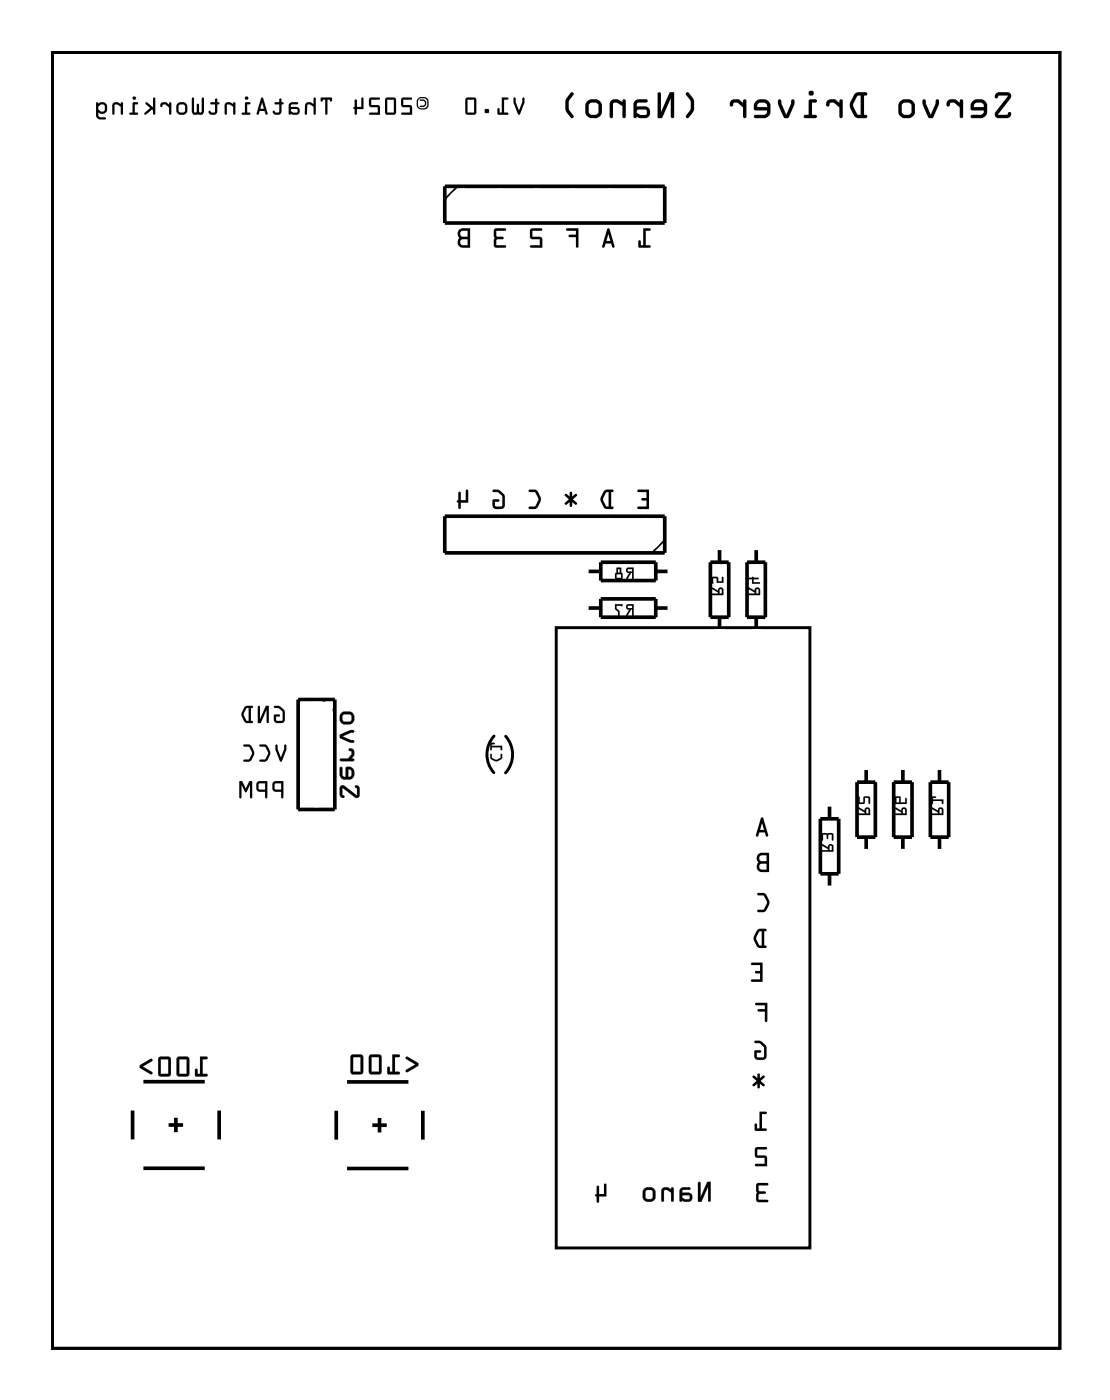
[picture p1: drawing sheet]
<svg xmlns="http://www.w3.org/2000/svg" width="77mm" height="97mm" viewBox="0 0 77 97" stroke-linecap="round" stroke-linejoin="round" font-family="sans-serif">
<path d="M3.6 3.6h69.8v89.8h-69.8zM34.2 51a1.91 1.91 0 0 0 0 2.5M35 51a1.91 1.91 0 0 1 0 2.6M38.5 43.5h17.6v43h-17.6z" fill="none" stroke="#000" stroke-width=".2"/>
<g fill="#000">
<path d="M52.1 66.7h.7v1.3h-.7v-.1h.6v-.4h-.3l-.1-.1 .1-.1h.3v-.4h-.6zM52.3 72.1a.69 .69 0 0 1 .8 .5v.7a.57 .57 0 0 1-.8 0v-.4v-.1h.4v.1h-.3l.1 .3h.4v-.6l-.3-.3h-.3zM52.2 74.6l.1-.1 .2 .2v-.2l.1-.1v.1v.2l.4-.1v.1l-.3 .2 .3 .2v.2l-.4-.2v.2v.1l-.1-.1v-.2l-.2 .2h-.1v-.2l.2-.2-.2-.2zM52.6 77h.4l.1 .1-.1 .1h-.2v1h.3l-.1 .2h-.6l-.1-.1v-.4l.1-.1 .1 .1v.3h.1zM52.3 69.5h.9l-.1 1.3-.1-.1v-.6h-.4l-.1-.1 .1-.1h.4v-.2h-.6zM52.5 61.9a.54 .54 0 0 1 .6 .1 .76 .76 0 0 1-.2 1.2h-.4v-.1v-.1h.4l.2-.5-.2-.4-.4-.1zM41.4 82.2h.1v.5h.3v-.6l.1-.1 .1 .1v.8h-.5v.4h-.1h-.1v-.4l-.1-.1 .1-.1zM52.3 79.5h.8v.2h-.6v.4h.6v.7h-.8l.1-.2h.6v-.4h-.7zM52.4 82h.8v.1h-.6v.4l.4 .1h.1l-.1 .1-.4 .1v.3h.6v.2h-.8z"/>
<path d="M35.6 6.8h.1v.3l.3 .6 .2-.6v-.3h.1v.3l-.3 .8h-.1l-.3-.8zM34.8 6.8h.4l-.3 .1v.9h.3v.2h-.7v-.1v-.3v-.1l.1 .3h.2zM33.6 7.6h.3v.2h-.3zM32.4 6.9v.9h.4v-.9zM32.3 6.8h.7v1.1h-.7zM29 6.9v.1v.4l.4 .1 .1-.1 .1-.1-.1-.4-.1-.1zM29.1 6.9h.2a.27 .27 0 0 1 .2 .3 .27 .27 0 0 1-.2 .2h-.2l.3-.1v-.2l-.3-.1zM28.8 7.2a.5 .5 0 0 1 1 0 .5 .5 0 0 1-1 0zM27.8 6.8h.7v.1h-.6v.4h.6l.1 .7-.8-.1 .1-.1h.5v-.4h-.6zM26.8 6.9v.9h.5v-.9zM26.7 6.8h.7v1.1h-.7zM25.6 6.8h.7v.1h-.6v.4h.6v.7l-.7-.1v-.1h.6v-.4h-.6zM24.6 6.9l.1 .1v.4h.3v-.6h.1h.1v.8h-.5v.3l-.1 .1v-.1v-.3l-.1-.1 .1-.1zM22.2 6.8h.7h.1l-.1 .2v-.1h-.2v1l-.1 .1-.1-.1v-1l-.3 .1zM21.2 7.1h.3l.2 .1v-.4h.2v1.1h-.2v-.5l-.2-.2-.2 .1v.6h-.2zM20.2 7.6v.1l.1 .1h.3v-.2zM20.1 7.1h.5v.1l-.4 .1v.1l.5 .1 .1 .1-.1 .3h-.7v-.6zM19 7.1h.3l.1-.3h.1v.3l.2 .1h-.2v.5a.32 .32 0 0 1-.3 .3 .32 .32 0 0 1-.3-.2l.1-.1 .1 .1 .2-.1v-.5h-.3zM18.2 7.1l-.2 .4h.3zM18.1 6.8h.1l.3 1.1v.1l-.2-.3h-.3l-.1 .2h-.1zM17 6.8a.12 .12 0 0 1 .2 0 .12 .12 0 0 1-.2 0zM17 7.1h.3l.1 .1h-.3v.6h.2v.2h-.5l-.1-.1 .3-.1zM15.6 7.1h.3l.3 .1v-.1h.1v.8h-.1v-.5l-.3-.2-.2 .1v.6h-.1zM14.6 7.1h.3v-.3h.1l.1 .3 .1 .1h-.1v.5a.32 .32 0 0 1-.3 .3 .32 .32 0 0 1-.4-.2l.1-.1 .2 .1 .2-.1v-.5h-.3zM13.3 6.8h.1l.1 1 .1-.1v-.4l.1-.1 .1 .1v.4l.1 .1 .1-1h.1v1l-.1 .1h-.6l-.1-.1zM12.4 7.3v.5h.4v-.5zM12.1 7.5a.45 .45 0 0 1 .9 0 .45 .45 0 0 1-.9 0zM11.2 7.1h.3l.2 .1v-.1h.1v.8h-.1v-.4l-.2-.3-.4 .2zM10.1 7.1h.1l.4 .3v-.6h.1v1.1h-.1l-.1-.3-.4 .3h-.1v-.1l.4-.3-.3-.3zM9.2 6.8a.12 .12 0 0 1 .2 0 .12 .12 0 0 1-.2 0zM9.2 7.1h.3l.1 .1h-.3v.6h.2v.2h-.5v-.1l.2-.1zM7.8 7.1h.3l.3 .1v-.1h.1v.8h-.1v-.5l-.3-.2-.2 .1v.6h-.1zM6.8 7.4v.2l.2 .1h.2v-.4l-.2-.1zM6.7 7.1l.1 .1 .3-.1a.43 .43 0 0 1 .2 .7l-.3 .1-.2-.1v.2l.1 .1h.4v.2a.57 .57 0 0 1-.6-.1z"/>
<path d="M35.6 6.8h.1v.3l.3 .6 .2-.6v-.3h.1v.3l-.3 .8h-.1l-.3-.8zM35.6 6.8v.3l.3 .8h.1l.3-.8v-.3h-.1v.3l-.2 .6-.3-.6v-.3zM34.8 6.8h.4l-.3 .1v.9h.3v.2h-.7v-.1v-.3v-.1l.1 .3h.2zM34.8 6.8v1h-.2l-.1-.3v.1v.3v.1h.7v-.2h-.3v-.9l.3-.1zM33.6 7.6h.3v.2h-.3zM33.6 7.6v.2h.3v-.2zM32.4 6.9v.9h.4v-.9zM32.4 6.9h.4v.9h-.4zM32.3 6.8h.7v1.1h-.7zM32.3 6.8v1.1h.7v-1.1zM29 6.9v.1v.4l.4 .1 .1-.1 .1-.1-.1-.4-.1-.1zM29 6.9l.4-.1 .1 .1 .1 .1-.1 .4-.1 .1-.4-.1v-.1zM29.1 6.9h.2l.2 .1v.3l-.1 .1h-.3v-.1h.2l.1-.1v-.2h-.3zM29.1 6.9v.1l.3 .1v.2l-.3 .1h.2a.27 .27 0 0 0 .2-.2 .27 .27 0 0 0-.2-.3zM28.8 7.2a.5 .5 0 0 1 1 0 .5 .5 0 0 1-1 0zM28.9 7.2a.44 .44 0 0 0 .8 0 .44 .44 0 0 0-.8 0zM27.8 6.8h.7v.1h-.6v.4h.6l.1 .7-.8-.1 .1-.1h.5v-.4h-.6zM27.8 6.8v.6h.6v.4h-.5l-.1 .1 .8 .1-.1-.7h-.6v-.4h.6v-.1zM26.8 6.9v.9h.5v-.9zM26.8 6.9h.5v.9h-.5zM26.7 6.8h.7v1.1h-.7zM26.7 6.8v1.1h.7v-1.1zM25.6 6.8h.7v.1h-.6v.4h.6v.7l-.7-.1v-.1h.6v-.4h-.6zM25.6 6.8v.6h.6v.4h-.6v.1l.7 .1v-.7h-.6v-.4h.6v-.1zM24.6 6.9l.1 .1v.4h.3v-.6h.1h.1v.8h-.5v.3l-.1 .1v-.1v-.3l-.1-.1 .1-.1zM24.6 6.9v.5l-.1 .1 .1 .1v.4l.1-.1v-.3h.5v-.8h-.1h-.1v.6h-.3v-.4zM22.2 6.8h.7h.1l-.1 .2v-.1h-.2v1l-.1 .1-.1-.1v-1l-.3 .1zM22.2 6.8v.2l.3-.1v1l.1 .1 .1-.1v-1h.2v.1l.1-.2h-.1zM21.2 7.1h.3l.2 .1v-.4h.2v1.1h-.2v-.5l-.2-.2-.2 .1v.6h-.2zM21.2 7.1l-.1 .8h.2v-.6l.1-.1 .3 .2v.5h.2v-1.1h-.2v.4l-.2-.1zM20.2 7.6v.1l.1 .1h.3v-.2zM20.2 7.6h.4v.2h-.3l-.1-.1zM20.1 7.1h.5v.1l-.4 .1v.1l.5 .1 .1 .1-.1 .3h-.7v-.6zM20.1 7.1l-.1 .2v.6h.7l.1-.3-.1-.1-.5-.1v-.1l.4-.1v-.1zM19 7.1h.3l.1-.3h.1v.3l.2 .1h-.2v.5a.33 .33 0 0 1-.3 .3 .33 .33 0 0 1-.3-.2l.1-.1 .1 .1 .2-.1v-.5h-.3zM19 7.1v.1h.3v.6h-.2l-.2-.1 .1 .2a.34 .34 0 0 0 .5-.2v-.5h.2l-.2-.1v-.3h-.1l-.1 .3zM18.2 7.1l-.2 .4h.3zM18.2 7.1l.1 .4h-.3zM18.1 6.8h.1l.3 1.1v.1l-.2-.3h-.3l-.1 .2h-.1zM18.1 6.8l-.3 1.1h.1l.1-.2h.3l.2 .3v-.1l-.3-1.1zM17 6.8a.12 .12 0 0 1 .2 0 .12 .12 0 0 1-.2 0zM17 6.8a.12 .12 0 0 0 .2 0 .12 .12 0 0 0-.2 0zM17 7.1h.3l.1 .1h-.3v.6h.2v.2h-.5l-.1-.1 .3-.1zM17 7.1v.7l-.3 .1 .1 .1h.5v-.2h-.2v-.6h.3l-.1-.1zM15.6 7.1h.3l.3 .1v-.1h.1v.8h-.1v-.5l-.3-.2-.2 .1v.6h-.1zM15.6 7.1v.8h.1v-.6l.2-.1 .3 .2v.5h.1v-.8h-.1v.1l-.3-.1zM14.6 7.1h.3v-.3h.1l.1 .3 .1 .1h-.1v.5a.33 .33 0 0 1-.3 .3 .33 .33 0 0 1-.4-.2l.1-.1 .2 .1 .2-.1v-.5h-.3zM14.6 7.1v.1h.3v.6h-.2l-.2-.1 .1 .2a.34 .34 0 0 0 .5-.2v-.5h.1l-.1-.1-.1-.3h-.1v.3zM13.3 6.8h.1l.1 1 .1-.1v-.4l.1-.1 .1 .1v.4l.1 .1 .1-1h.1v1l-.1 .1h-.6l-.1-.1zM13.3 6.8v1l.1 .1h.6l.1-.1v-1h-.1l-.1 1-.1-.1v-.4l-.1-.1-.1 .1v.4l-.1 .1-.1-1zM12.4 7.3v.5h.4v-.5zM12.4 7.3h.4v.5h-.4zM12.1 7.5a.45 .45 0 0 1 .9 0 .45 .45 0 0 1-.9 0zM12.1 7.5a.45 .45 0 0 0 .9 0 .45 .45 0 0 0-.9 0zM11.2 7.1h.3l.2 .1v-.1h.1v.8h-.1v-.4l-.2-.3-.4 .2zM11.2 7.1l-.1 .3 .4-.2 .2 .3v.4h.1v-.8h-.1v.2l-.2-.2zM10.1 7.1h.1l.4 .3v-.6h.1v1.1h-.1l-.1-.3-.4 .3h-.1v-.1l.4-.3-.3-.3zM10.1 7.1v.1l.3 .3-.4 .3v.1h.1l.4-.3 .1 .3h.1v-1.1h-.1v.6l-.4-.3zM9.2 6.8a.12 .12 0 0 1 .2 0 .12 .12 0 0 1-.2 0zM9.2 6.8a.12 .12 0 0 0 .2 0 .12 .12 0 0 0-.2 0zM9.2 7.1h.3l.1 .1h-.3v.6h.2v.2h-.5v-.1l.2-.1zM9.2 7.1v.7l-.2 .1v.1h.5v-.2h-.2v-.6h.3l-.1-.1zM7.8 7.1h.3l.3 .1v-.1h.1v.8h-.1v-.5l-.3-.2-.2 .1v.6h-.1zM7.8 7.1v.8h.1v-.6l.2-.1 .3 .2v.5h.1v-.8h-.1v.1l-.3-.1zM6.8 7.4v.2l.2 .1h.2v-.4l-.2-.1zM6.8 7.4l.2-.2 .2 .1v.4h-.2l-.2-.1zM6.7 7.1l.1 .1 .3-.1 .3 .2v.3l-.1 .2-.3 .1-.2-.1v.3h.5v.2a.57 .57 0 0 1-.6-.1zM6.7 7.1v1.1a.57 .57 0 0 0 .6 .1v-.2h-.5v-.3a.35 .35 0 0 0 .4 .1 .35 .35 0 0 0 .2-.3v-.2a.36 .36 0 0 0-.6-.2z"/>
<path d="M44.6 15.8h.4l.1 .1-.1 .1h-.3v1h.4l-.1 .2h-.7l-.1-.1v-.4l.1-.1 .1 .1v.3h.2zM42.1 16.2l-.1 .5h.3zM42.1 15.8l.1 .1 .4 1.2-.1 .1-.2-.3h-.3l-.1 .2h-.2zM39.2 15.8h.9v1.3h-.2v-.7h-.4l-.1-.1h.1h.4v-.3h-.6zM36.8 15.9l.7-.1v.2h-.6v.4l.6 .1 .1 .7-.9-.1 .1-.1h.6v-.4l-.6-.1zM34.3 15.9l.7-.1v.2h-.6v.4h.4l.1 .1-.1 .1h-.4v.4h.6v.1h-.7zM31.9 16.6v.3l.5 .1v-.4zM31.9 16v.4h.5v-.4zM31.8 15.9l.3-.1h.5v1.4a.81 .81 0 0 1-.8-.2l-.1-.4 .1-.1-.1-.3z"/>
<path d="M44.6 15.8h.4l.1 .1-.1 .1h-.3v1h.4l-.1 .2h-.7l-.1-.1v-.4l.1-.1 .1 .1v.3h.2zM44.6 15.8v1.2h-.2v-.3l-.1-.1-.1 .1v.4l.1 .1h.7l.1-.2h-.4v-1h.3l.1-.1-.1-.1zM42.1 16.2l-.1 .5h.3zM42.1 16.2l.2 .5h-.3zM42.1 15.8l.1 .1 .4 1.2-.1 .1-.2-.3h-.3l-.1 .3-.2-.1zM42.1 15.8l-.4 1.3h.2l.1-.2h.3l.2 .3 .1-.1-.4-1.2zM39.2 15.8h.9v1.3h-.2v-.7h-.4l-.1-.1h.1h.4v-.3h-.6zM39.2 15.8l.1 .2h.6v.3h-.4h-.1l.1 .1h.4v.7h.2v-1.3zM36.8 15.9l.8-.1-.1 .2h-.6v.4l.6 .1 .1 .7-.9-.1 .1-.1h.6v-.4l-.6-.1zM36.8 15.9v.6l.6 .1v.4h-.6l-.1 .1 .9 .1-.1-.7-.6-.1v-.4h.6v-.2zM34.3 15.9l.7-.1v.2h-.6v.4h.4l.1 .1-.1 .1h-.4v.4h.6v.1h-.7zM34.3 15.9v1.2h.7v-.1h-.6v-.4h.4l.1-.1-.1-.1h-.4v-.4h.6v-.2zM31.9 16.6v.3l.5 .1v-.4zM31.9 16.6h.5v.4l-.5-.1zM31.9 16v.4h.5v-.4zM31.9 16h.5v.4h-.5zM31.8 15.9l.3-.1h.5v1.4a.81 .81 0 0 1-.8-.2l-.1-.4 .1-.1-.1-.3zM31.8 15.9l-.1 .3 .1 .3a.39 .39 0 0 0-.1 .4 .39 .39 0 0 0 .4 .3l.5-.1v-1.3h-.5z"/>
<path d="M69 6.5l.2-.1h.6a.26 .26 0 0 1 .2 .1 .26 .26 0 0 1 0 .3l-.9 1.1 .7 .1 .1-.2h.1a.28 .28 0 0 1-.2 .4h-.6a.26 .26 0 0 1-.3-.2 .26 .26 0 0 1 .1-.2l.8-1.1-.6-.1-.2 .2-.1-.1zM67.5 7.2v.2h.7l-.1-.2-.1-.1zM67.3 7.1a.62 .62 0 0 1 1.1 .2v.5a.48 .48 0 0 1-.4 .4h-.7v-.2h.7l.2-.2v-.1l-.9-.1zM65.7 6.9h.5l.3 .2v-.2h.2v1.3h-.1l-.1-.1v-.7l-.4-.3h-.3v.3h-.2v-.4zM63.9 6.9h.2v.3l.4 .7 .3-.7v-.3h.1l.2 .1v.2l-.4 .9-.3 .1a.59 .59 0 0 1-.3-.6 .76 .76 0 0 1-.2-.7zM62.5 7.2v.6v.1l.2 .1 .4-.1 .1-.1-.1-.6-.1-.1zM62.3 7.1a.62 .62 0 0 1 1.1 .2v.5a.6 .6 0 0 1-.6 .4 .6 .6 0 0 1-.6-.4zM59.4 6.6l-.3 .8 .3 .5 .2 .1v-1.4zM59.3 6.4h.7l.1 .1-.1 .1h-.1v1.4h.1l.1 .1-.1 .1h-.5a1.01 1.01 0 0 1-.2-1.8zM57.4 6.9h.4l.4 .2v-.2h.2v1.3h-.1l-.1-.1v-.7l-.4-.3h-.3l-.1 .3h-.1v-.4zM56 6.5a.2 .2 0 0 1 .4 0 .2 .2 0 0 1-.4 0zM56.1 6.9h.4l.1 .1-.1 .1h-.2v.9h.3v.1l-.1 .1h-.7l-.1-.1 .1-.1h.2zM53.9 6.9h.2v.3l.4 .7 .3-.7v-.3h.1l.1 .1v.2l-.3 .9-.3 .1a.59 .59 0 0 1-.3-.6 .76 .76 0 0 1-.2-.7zM52.5 7.2v.2h.6v-.2l-.1-.1zM52.3 7.1a.62 .62 0 0 1 1.1 .2v.5a.48 .48 0 0 1-.4 .4h-.7v-.2h.7l.1-.2v-.1l-.8-.1zM50.7 6.9h.5l.3 .2v-.2h.2v1.3h-.1l-.1-.1v-.7l-.4-.3h-.3v.3h-.2v-.4zM47.5 6.4h.1a1.08 1.08 0 0 1 0 1.8l-.1-.2a.94 .94 0 0 0 0-1.5zM45.6 6.4h.1l.1 .1v1.3l.6-1.4h.3v1.8h-.1l-.1-.1v-1.3l-.6 1.4h-.3zM44.2 7.6l-.1 .2 .3 .2 .4-.1v-.3zM43.9 7a.88 .88 0 0 1 .9-.1l.1 .1-.1 .1-.7 .1v.2h.1a.81 .81 0 0 1 .8 .1 .44 .44 0 0 1-.3 .7h-.4l-.2-.1-.1 .1h-.1zM42.3 7l.1-.1h.3l.4 .2 .1-.2h.1v1.3h-.1l-.1-.1v-.7l-.4-.3-.2 .1v.9l-.1 .1h-.1zM40.9 7.2l-.1 .6 .1 .1 .1 .1 .4-.1 .1-.1-.1-.6-.1-.1zM40.6 7.1a.62 .62 0 0 1 1.1 .2v.5a.6 .6 0 0 1-.6 .4 .6 .6 0 0 1-.5-.4zM39.5 6.4h.2v.1a.94 .94 0 0 0 0 1.5l-.1 .2a1.07 1.07 0 0 1-.1-1.8z"/>
<path d="M69 6.5l.2-.1h.6a.27 .27 0 0 1 .2 .1 .27 .27 0 0 1 0 .3l-.9 1.1 .7 .1 .1-.2h.1a.29 .29 0 0 1-.2 .4h-.6a.26 .26 0 0 1-.3-.2 .26 .26 0 0 1 .1-.2l.8-1.1-.6-.1-.2 .2-.1-.1zM69 6.5l-.1 .2 .1 .1 .2-.2 .6 .1-.8 1.1a.26 .26 0 0 0-.1 .2 .26 .26 0 0 0 .3 .2h.6a.28 .28 0 0 0 .2-.4h-.1l-.1 .2-.7-.1 1-1.2a.26 .26 0 0 0-.3-.3h-.6zM67.5 7.2v.2h.7l-.1-.2-.1-.1zM67.5 7.2l.5-.1 .1 .1 .1 .2h-.7zM67.3 7.1a.62 .62 0 0 1 1.1 .2v.5l-.1 .2a1.02 1.02 0 0 1-1 .2v-.2h.7l.2-.2v-.1l-.9-.1zM67.3 7.1v.5l.9 .1v.1l-.2 .2h-.7v.2a1.02 1.02 0 0 0 1-.2 .85 .85 0 0 0-.1-1.1 .69 .69 0 0 0-.9 .2zM65.7 6.9h.5l.3 .2v-.2h.2v1.3h-.1l-.1-.1v-.7l-.4-.3h-.3v.3h-.2v-.4zM65.7 6.9l-.1 .1v.4h.2v-.3h.3l.4 .3v.7v.1h.2v-1.3h-.2v.2l-.3-.2zM63.9 6.9h.2v.3l.4 .7 .3-.7v-.3h.1l.2 .1v.2l-.5 1h-.3l-.2-.6a.76 .76 0 0 1-.2-.7zM63.9 6.9a2.1 2.1 0 0 0 .5 1.3l.3-.1 .3-.9 .1-.2-.2-.1h-.1v.3l-.3 .8-.4-.8v-.3zM62.5 7.2v.6v.1l.2 .1 .4-.1 .1-.1-.1-.6-.1-.1zM62.5 7.2l.5-.1 .1 .1 .1 .6-.1 .1-.1 .1-.5-.1v-.1zM62.3 7.1a.62 .62 0 0 1 1.1 .2v.5a.59 .59 0 0 1-1 .3 .86 .86 0 0 1-.1-1zM62.3 7.1a.86 .86 0 0 0 .1 1 .7 .7 0 0 0 .9-.1 .85 .85 0 0 0-.1-1.1 .69 .69 0 0 0-.9 .2zM59.4 6.6l-.3 .8 .3 .5 .2 .1v-1.4zM59.4 6.6h.2v1.4l-.2-.1-.3-.5zM59.3 6.4h.7l.1 .1-.1 .1h-.1v1.4h.1l.1 .1-.1 .1-.7-.1-.4-.6v-.3zM59.3 6.4l-.1 .2a1 1 0 0 0 0 1.4l.3 .2h.5l.1-.1-.1-.1h-.1v-1.4h.1l.1-.2zM57.4 6.9h.4l.4 .2v-.2h.2v1.3h-.1l-.1-.1v-.7l-.4-.3h-.3l-.1 .3h-.1v-.4zM57.4 6.9l-.1 .1v.4h.1l.1-.3h.3l.4 .3v.7v.1h.2v-1.3h-.2v.2l-.4-.2zM56 6.5a.2 .2 0 0 1 .4 0 .2 .2 0 0 1-.4 0zM56 6.5a.2 .2 0 0 0 .4 0 .2 .2 0 0 0-.4 0zM56.1 6.9h.4l.1 .1-.1 .1h-.2v.9h.3v.1l-.1 .1h-.7l-.1-.1 .1-.1h.2zM56.1 6.9l-.1 1.1h-.2l-.1 .1 .1 .1h.7l.1-.1v-.1h-.3v-.9h.2l.1-.1-.1-.1zM53.9 6.9h.2v.3l.4 .7 .3-.7v-.3h.1l.2 .1-.1 .2-.4 1h-.3l-.2-.6a.76 .76 0 0 1-.2-.7zM53.9 6.9a2.1 2.1 0 0 0 .5 1.3l.3-.1 .3-.9v-.2l-.1-.1h-.1v.3l-.3 .8-.4-.8v-.3zM52.5 7.2v.2h.6v-.2l-.1-.1zM52.5 7.2l.5-.1 .1 .1v.2h-.6zM52.3 7.1a.62 .62 0 0 1 1.1 .2v.5l-.1 .2a1.02 1.02 0 0 1-1 .2v-.2h.7l.1-.2v-.1l-.8-.1zM52.3 7.1v.5l.8 .1v.1l-.1 .2h-.7v.2a1.02 1.02 0 0 0 1-.2 .85 .85 0 0 0-.2-1.1 .69 .69 0 0 0-.8 .2zM50.7 6.9h.5l.3 .2v-.2h.2v1.3h-.1l-.1-.1v-.7l-.4-.3h-.3v.3h-.2v-.4zM50.7 6.9l-.1 .1v.4h.2v-.3h.3l.4 .3v.7v.1h.2v-1.3h-.2v.2l-.3-.2zM47.5 6.4h.2l.4 .5v.6l-.4 .6-.2 .1v-.2a.94 .94 0 0 0 0-1.5zM47.5 6.4v.1l.4 .6-.1 .5-.3 .5 .1 .1 .1-.1a1.13 1.13 0 0 0 0-1.7zM45.6 6.4h.1l.1 .1v1.3l.6-1.4h.3v1.8h-.1l-.1-.1v-1.3l-.6 1.4h-.3zM45.6 6.4v1.8h.3l.6-1.4v1.3v.1h.2v-1.8h-.3l-.6 1.4v-1.3l-.1-.1zM44.2 7.6l-.1 .2 .3 .2 .4-.1v-.3zM44.2 7.6h.6v.3l-.4 .1-.3-.2zM43.9 7a.88 .88 0 0 1 .9-.1l.1 .1-.1 .1-.7 .1v.2h.1a.81 .81 0 0 1 .8 .1 .44 .44 0 0 1-.3 .7h-.4l-.2-.1-.1 .1h-.1zM43.9 7v1.1l.1 .1 .2-.1a.64 .64 0 0 0 .8-.1 .44 .44 0 0 0-.3-.6h-.6v-.2l.7-.1 .1-.1-.1-.1a.88 .88 0 0 0-.9 .1zM42.3 7l.1-.1h.3l.4 .2v-.2h.2v1.3h-.1l-.1-.1v-.7l-.4-.3-.2 .1v.9l-.1 .1h-.1zM42.3 7v1.2h.1l.1-.1v-.9l.1-.1h.1l.4 .3v.7l.1 .1h.1v-1.3h-.1l-.1 .2-.4-.2h-.3zM40.9 7.2l-.1 .6 .1 .1 .1 .1 .4-.1 .1-.1-.1-.6-.1-.1zM40.9 7.2l.4-.1 .1 .1 .1 .6-.1 .1-.1 .1-.4-.1-.1-.1zM40.6 7.1a.62 .62 0 0 1 1.1 .2v.5a.59 .59 0 0 1-1 .3 .86 .86 0 0 1-.1-1zM40.6 7.1a.86 .86 0 0 0 .1 1 .7 .7 0 0 0 .9-.1 .85 .85 0 0 0-.1-1.1 .69 .69 0 0 0-.9 .2zM39.5 6.4h.2v.1a.94 .94 0 0 0 0 1.5v.2l-.2-.1-.3-.6v-.6zM39.5 6.4a1.13 1.13 0 0 0 0 1.7l.1 .1 .1-.1-.3-.5v-.5l.3-.6-.1-.1z"/>
<path d="M3.6 3.6v89.8h69.8v-89.8zM3.6 3.6h69.8v89.8h-69.8z"/>
<path d="M43.5 39.5v.1h.3v-.2zM43.4 39.4l.5-.1v.8h-.1v-.4h-.1l-.2 .4h-.1l.2-.4h-.2zM42.7 39.8v.2h.3v-.2zM42.8 39.4v.3h.1v-.3zM42.7 39.3h.3v.4l.1 .1v.3h-.5v-.3l.1-.1z"/>
<path d="M43.5 39.4v.2h.3v-.2zM43.5 39.5l.3-.1v.2h-.3zM43.4 39.4l.5-.1v.8h-.1v-.4l-.4 .4 .2-.4h-.2zM43.4 39.4v.3h.2l-.2 .4h.1l.2-.4h.1v.4h.1v-.8zM42.7 39.8v.3h.3v-.3zM42.7 39.8h.3v.2h-.3zM42.8 39.4v.3h.1v-.3zM42.8 39.4h.1v.3h-.1zM42.7 39.3h.3v.4l.1 .1v.3h-.5v-.3l.1-.1zM42.7 39.3v.4l-.1 .1v.3h.5v-.3l-.1-.1v-.4z"/>
<path d="M44.2 34l.8-.1v1.4l-.8-.1v-.1h.6v-.4h-.3l-.1-.1 .1-.1h.3v-.4h-.6zM42 34.1l-.2 .6 .2 .4h.2v-1zM41.9 34l.5-.1 .1 .1-.2 .1v1l.2 .1-.1 .1h-.3a.76 .76 0 0 1-.2-1.3zM39.1 34.2h.1l.3 .2v-.2l.1-.1v.1v.2l.3-.2h.1v.2l-.3 .2 .3 .2v.2h-.1l-.3-.2v.2v.1l-.1-.1v-.2l-.3 .2h-.1l.1-.2 .2-.2-.2-.2zM36.6 34a.55 .55 0 0 1 .7 .1 .77 .77 0 0 1-.3 1.2h-.3l-.1-.1 .1-.1h.4l.2-.6-.2-.4h-.4zM34.1 34l.1-.1a.7 .7 0 0 1 .8 .6l-.1 .6a.58 .58 0 0 1-.7 0l-.1-.4 .1-.1h.3l.1 .1-.1 .1h-.2v.3h.5v-.6l-.3-.4h-.4zM31.8 34.1l.1 .1v.5h.4v-.7l.1-.1v.1v.8h-.5v.4l-.1 .1v-.1v-.4l-.2-.1h.2z"/>
<path d="M44.2 34l.8-.1v1.4h-.8v-.2h.6v-.4h-.3l-.1-.1 .1-.1h.3v-.4h-.6zM44.2 34v.1h.6v.4h-.3l-.1 .1 .1 .1h.3v.4h-.6v.1l.8 .1v-1.4zM42 34.1l-.2 .6 .2 .4h.2v-1zM42 34.1h.2v1h-.2l-.2-.4zM41.9 34l.5-.1 .1 .1-.2 .1v1l.2 .1-.1 .1-.5-.1-.3-.4v-.3zM41.9 34l-.3 .5v.3l.3 .4 .5 .1 .1-.1-.2-.1v-1l.2-.1-.1-.1zM39.1 34.2h.1l.3 .2v-.2l.1-.1v.1v.2l.3-.2h.1v.2l-.3 .2 .3 .2v.2h-.1l-.3-.2v.2v.1l-.1-.1v-.2l-.3 .2h-.1l.1-.2 .2-.2-.2-.2zM39.1 34.2l.1 .2 .2 .2-.2 .2-.1 .2h.1l.3-.2v.2l.1 .1v-.1v-.2l.4 .2v-.2l-.3-.2 .3-.2v-.2l-.4 .2v-.2v-.1l-.1 .1v.2l-.3-.2zM36.6 33.9a.55 .55 0 0 1 .7 .2l.2 .4a.59 .59 0 0 1-.2 .6 .59 .59 0 0 1-.7 .1l.1-.1h.4l.2-.5-.2-.5h-.4zM36.6 34l.1 .1h.4l.2 .5-.2 .5h-.4l-.1 .1h.6l.2-.4a.69 .69 0 0 0-.1-.7 .55 .55 0 0 0-.7-.1zM34.1 33.9l.5 .1 .3 .2 .1 .3-.1 .6a.58 .58 0 0 1-.7 0l-.1-.4 .1-.1h.3l.1 .1-.1 .1h-.2v.3h.5v-.6l-.3-.4h-.4zM34.1 34v.1h.4l.3 .3v.7h-.5v-.3l.3-.1v-.1h-.5a.56 .56 0 0 0 .1 .6 .62 .62 0 0 0 .7-.1l.1-.6-.1-.3a.63 .63 0 0 0-.8-.2zM31.8 34.1l.1 .1v.5h.4v-.7l.1-.1v.1v.8h-.5v.4l-.1 .1v-.1v-.4l-.2-.1h.2zM31.8 34.1v.6h-.2l.2 .1v.4v.1l.1-.1v-.4h.5v-.8v-.1l-.1 .1v.7h-.4v-.5z"/>
<path d="M19 54.3v.4h.5v-.4zM18.9 54.2l.7-.1v1.2l-.1-.1v-.3l-.6-.1v-.4zM17.9 54.3v.4h.5v-.4zM17.8 54.2l.7-.1v1.2l-.1-.1v-.3l-.6-.1v-.2zM16.6 54.1h.2l.2 .5 .3-.5h.2v1.2l-.2-.1v-.8l-.3 .5-.3-.5v.8l-.1 .1z"/>
<path d="M19 54.3v.4h.5v-.4zM19 54.3h.5v.4h-.5zM18.9 54.2l.7-.1v1.2l-.1-.1v-.3l-.6-.1v-.4zM18.9 54.2v.4v.2l.6 .1v.3l.1 .1v-1.2zM17.9 54.3v.4h.5v-.4zM17.9 54.3h.5v.4h-.5zM17.8 54.2l.7-.1v1.2l-.1-.1v-.3l-.6-.1v-.4zM17.8 54.2v.4v.2l.6 .1v.3l.1 .1v-1.2zM16.6 54.1h.2l.2 .5 .3-.5h.2v1.2l-.2-.1v-.8l-.3 .5-.3-.5v.8l-.1 .1zM16.6 54.1v1.2l.1-.1v-.8l.3 .5 .3-.5v.8l.2 .1v-1.2h-.2l-.3 .5-.2-.5z"/>
<path d="M19 48.9a.62 .62 0 0 1 .7 .5v.6l-.5 .1-.2-.1v-.5h.4v.1l-.3 .1v.2l.1 .1h.3l.1-.1v-.5l-.3-.3-.3-.1zM17.9 48.9l.1 .1v.8l.4-.9h.2v1.2l-.1-.1v-.8l-.4 .9h-.2zM17.1 49.1l-.2 .5 .2 .3 .1 .1v-.9zM17 48.9h.5v.1l-.1 .1v.9h.1v.1a.64 .64 0 0 1-.7-.4 .64 .64 0 0 1 .2-.8z"/>
<path d="M19 48.9h.4l.3 .3a1.02 1.02 0 0 1 0 .8l-.5 .1-.2-.1v-.5h.4v.1l-.3 .1v.2l.1 .1h.3l.1-.1v-.5l-.3-.3-.3-.1zM19 48.9v.1l.3 .1 .3 .3v.5l-.1 .1h-.3l-.1-.1v-.2l.3-.1v-.1h-.4v.5l.2 .1 .5-.1a1.02 1.02 0 0 0 0-.8 .56 .56 0 0 0-.7-.3zM17.9 48.9l.1 .1v.8l.4-.9h.2v1.2l-.1-.1v-.8l-.4 .9h-.2zM17.9 48.9v1.2h.2l.4-.9v.8l.1 .1v-1.2h-.2l-.4 .9v-.8zM17.1 49.1l-.2 .5 .2 .3 .1 .1v-.9zM17.1 49.1h.1v.9l-.1-.1-.2-.3zM17 48.9h.5v.1l-.1 .1v.9h.1v.1h-.5l-.2-.4-.1-.3zM17 48.9l-.3 .5 .1 .3 .2 .4h.5v-.1h-.1v-.9l.1-.1v-.1z"/>
<path d="M19.1 51.6l.1 .1v.2l.3 .6 .2-.6v-.3l.1 .1v.2l-.3 .9-.1-.1-.3-.8zM18 51.6a.6 .6 0 0 1 .6 .3 .6 .6 0 0 1 0 .6l-.1 .3h-.5v-.2h.4l.2-.4-.2-.4-.4-.1zM16.9 51.6a.6 .6 0 0 1 .6 .3 .6 .6 0 0 1 0 .6l-.2 .3h-.4v-.2h.4l.2-.4-.2-.4-.4-.1z"/>
<path d="M19.1 51.6l.1 .1v.2l.3 .6 .2-.6v-.3l.1 .1v.2l-.3 .9-.1-.1-.3-.8zM19.1 51.6v.3l.3 .8 .1 .1 .3-.9v-.2l-.1-.1v.3l-.2 .6-.3-.6v-.2zM18 51.6h.5l.2 .4a.53 .53 0 0 1-.1 .6 .53 .53 0 0 1-.6 .1l.4-.1 .2-.4-.2-.4-.4-.1zM18 51.6v.1l.4 .1 .2 .4-.2 .4h-.4v.2l.5-.1 .2-.4a.61 .61 0 0 0-.2-.6l-.2-.1zM16.9 51.6h.4l.3 .4a.53 .53 0 0 1-.1 .6 .53 .53 0 0 1-.6 .1l.4-.1 .2-.4-.2-.4-.4-.1zM16.9 51.6v.1l.4 .1 .2 .4-.2 .4h-.4v.2l.4-.1 .3-.4a.61 .61 0 0 0-.2-.6l-.2-.1z"/>
<path d="M23.6 54.5h.3l.8 .6v-.4l-.1-.2 .1-.1 .1 .1 .1 .2v.5l-.3 .1-.9-.7v.5l.2 .1-.1 .1-.2-.1-.1-.1zM24.1 53.3v.5h.1l.2-.1v-.2zM23.6 53.2h.1v.5l.2 .1 .1-.6a.45 .45 0 0 1 .6 .3 .45 .45 0 0 1-.4 .5l-.5-.1a.78 .78 0 0 1-.1-.7zM24.2 51.9l.3 .1v.3l-.2 .3h.2v.1h-.9v-.1h.5l.3-.3-.1-.2-.1-.1zM23.6 50.9l.2-.1a.74 .74 0 0 1 .7-.2v.2l-.8 .2 .8 .3v.1v.1l-.9-.3zM23.8 49.5v.5h.5v-.5zM23.6 49.4a.62 .62 0 0 1 .9 .1 .48 .48 0 0 1-.3 .7h-.5a.51 .51 0 0 1-.1-.8z"/>
<path d="M23.6 54.5h.3l.8 .6v-.4l-.1-.2 .1-.1 .1 .1 .1 .2v.5l-.3 .1-.9-.7v.5l.2 .1-.1 .1-.2-.1-.1-.1zM23.6 54.5l-.1 .6 .1 .1 .2 .1 .1-.1-.2-.1v-.5l.9 .7 .3-.1v-.5v-.2l-.2-.1-.1 .1 .1 .2v.4l-.8-.6zM24.1 53.3v.5h.1l.2-.1v-.2l-.1-.1zM24.1 53.3l.3 .2-.1 .3h-.2zM23.6 53.2h.1v.5l.2 .1h.1v-.6a.44 .44 0 0 1 .6 .3 .44 .44 0 0 1-.4 .5h-.4l-.2-.2zM23.6 53.2a.79 .79 0 0 0 .1 .7 .66 .66 0 0 0 .8-.1 .45 .45 0 0 0 0-.5 .45 .45 0 0 0-.5-.1l-.1 .6-.2-.1v-.5zM24.2 51.9a.35 .35 0 0 1 .3 .5l-.2 .2h.2v.1h-.9v-.1h.5l.3-.3-.1-.2-.1-.1zM24.2 51.9v.1l.1 .1 .1 .2-.3 .3h-.5v.1h.9v-.1h-.2l.3-.3a.31 .31 0 0 0-.4-.4zM23.6 50.9l.2-.1a.75 .75 0 0 1 .7-.2v.1l-.8 .3 .8 .3v.1v.1l-.9-.3zM23.5 50.9l.1 .3 .9 .3 .1-.1-.1-.1-.8-.3 .8-.2v-.2a.74 .74 0 0 0-.7 .2zM23.8 49.5v.5h.5v-.5zM23.8 49.6h.5v.4h-.5zM23.6 49.4a.65 .65 0 0 1 .8 0 .46 .46 0 0 1-.2 .8l-.5-.1-.2-.2zM23.5 49.7a.55 .55 0 0 0 1.1 0 .55 .55 0 0 0-1.1 0z"/>
<path d="M34 52.2l.1 .1v.2l.3 .2 .3-.2v-.3l.1 .1a.41 .41 0 0 1-.4 .5 .41 .41 0 0 1-.4-.6zM34 51.5h.3v.1h-.2v.1h.7v.3h-.1v-.2h-.6v.2h-.1z"/>
<path d="M34 52.3h.1v.2l.3 .2 .3-.2v-.3l.1 .4-.4 .1h-.2l-.2-.1zM34 52.2a.39 .39 0 0 0 .1 .5 .39 .39 0 0 0 .4 0l.3-.1v-.4h-.1v.3l-.3 .1-.3-.1v-.3zM34 51.5h.3v.1h-.2v.1h.7v.3h-.1v-.2h-.6v.2h-.1zM34 51.5v.5h.1v-.2h.6v.2h.1v-.3h-.7v-.1h.2v-.1z"/>
<path d="M43.5 42v.1h.3v-.1zM43.4 41.9h.5v.8l-.1-.1v-.4l-.4 .5 .2-.5h-.2zM42.6 41.9h.5v.1h-.4v.2l.2 .1v.4l-.1-.3-.2-.2z"/>
<path d="M43.5 42v.1h.3v-.1zM43.5 42h.3v.1h-.3zM43.4 41.9h.5v.8l-.1-.1v-.4l-.4 .5 .2-.5h-.2zM43.4 41.9v.3h.2l-.2 .5h.1l.2-.5h.1v.4l.1 .1v-.8zM42.6 41.9h.5v.1h-.4v.2l.2 .2v.3l-.1-.3-.2-.2zM42.6 41.9v.3l.2 .2 .1 .3v-.3l-.2-.2v-.2h.4v-.1z"/>
<path d="M49.9 40.8v.3h.1v-.3zM49.3 40.7l.4 .2 .1-.1h.3v.4h-.8l.1-.1h.3zM49.3 40h.4l.1 .1v.2h.2v-.3h.1v.4h-.4v-.3h-.3v.3z"/>
<path d="M49.9 40.8l-.1 .3h.2v-.3zM49.9 40.8h.1v.3h-.1zM49.3 40.7l.5 .2v-.1h.3v.4h-.8l.1-.1h.4zM49.3 40.7v.1l.4 .3h-.3l-.1 .1h.8v-.4h-.3l-.1 .1zM49.3 40h.4l.1 .1v.2h.2v-.3h.1v.4h-.4v-.3h-.3v.3zM49.3 40l.1 .5v-.1v-.3h.3v.3h.4v-.4h-.1v.3h-.2v-.2l-.1-.1z"/>
<path d="M52.4 40.8v.3h.2l-.1-.3zM51.9 40.7l.4 .2v-.1h.3l.1 .4h-.8v-.1h.4zM51.9 40h.3h.4l-.1 .1h-.3v.2h.4v.1h-.5v-.3h-.2z"/>
<path d="M52.4 40.8v.3h.2l-.1-.3zM52.4 40.8h.1l.1 .3h-.2zM51.9 40.7l.4 .2v-.1h.3l.1 .4h-.8v-.1h.4zM51.8 40.7l.1 .1 .4 .3h-.4l-.1 .1h.9l-.1-.4h-.3v.1zM51.9 40.1l.3-.1h.4l-.1 .1h-.3v.3h.4h-.5v-.3h-.2zM51.8 40l.1 .1h.2v.4l.5-.1v-.1h-.4v-.2h.3l.1-.1h-.4z"/>
<path d="M52.8 57l-.1 .5h.2zM52.7 56.7h.2l.3 1.2-.1 .1-.1-.3h-.4l-.1 .3-.1-.1z"/>
<path d="M52.8 57l-.1 .5h.2zM52.8 57l.1 .5h-.2zM52.7 56.7h.2l.3 1.2-.1 .1-.1-.3h-.4l-.1 .3-.1-.1zM52.7 56.7l-.3 1.2 .1 .1 .1-.3h.4l.1 .3 .1-.1-.3-1.2z"/>
<path d="M52.7 59.9v.3l.4 .1v-.5zM52.7 59.3v.3l.4 .1v-.4zM52.5 59.2l.3-.1h.5v1.3a.8 .8 0 0 1-.8-.1l-.1-.4 .2-.1-.2-.4z"/>
<path d="M52.7 59.9v.3l.4 .1v-.5zM52.7 59.9l.4-.1v.5l-.4-.1zM52.7 59.3v.3l.4 .1v-.4zM52.7 59.3h.4v.4l-.4-.1zM52.5 59.2l.3-.1h.5v1.3a.8 .8 0 0 1-.8-.1l-.1-.4 .2-.1-.2-.4zM52.5 59.2l-.1 .3 .2 .3a.39 .39 0 0 0-.2 .4 .39 .39 0 0 0 .4 .2h.5v-1.3h-.5z"/>
<path d="M57.5 58.6v.3h.1v-.3zM56.9 58.5l.5 .2v-.2h.3v.5h-.8l.1-.1h.4zM56.9 57.8h.8v.4h-.1v-.4h-.2l-.1 .3v-.3h-.3v.4h-.1z"/>
<path d="M57.5 58.6v.3h.1v-.3zM57.5 58.6h.1v.3h-.1zM56.9 58.5l.5 .2v-.2h.3v.5h-.8l.1-.1h.4zM56.9 58.5v.1l.5 .2v.1h-.4l-.1 .1h.8v-.5h-.3v.2zM57 57.8h.7v.4h-.1v-.4h-.2l-.1 .3v-.3h-.3v.4h-.1zM56.9 57.8v.4h.1v-.4l.3 .1v.3l.1-.3 .2-.1v.4h.1v-.4z"/>
<path d="M60 56.1v.3h.2v-.3zM59.5 56l.4 .2 .1-.2h.2l.1 .5h-.8v-.1h.4zM59.5 55.2h.1v.4h.2v-.4h.4l.1 .5h-.1v-.4h-.3v.4h-.4z"/>
<path d="M60 56.1v.3h.2v-.3zM60 56.1h.2v.3h-.2zM59.5 56l.4 .2 .1-.2h.2l.1 .5h-.8v-.1h.4zM59.5 56v.1l.4 .2v.1h-.4v.1h.8l-.1-.5h-.3v.2zM59.5 55.2h.1v.4h.2l.1-.4h.3l.1 .5h-.1v-.4h-.3v.4h-.4zM59.5 55.2v.5h.4v-.4h.3v.4h.1v-.5h-.5v.4h-.2v-.4z"/>
<path d="M62.6 56.1v.3h.1v-.3zM62 56l.4 .2 .1-.2h.3v.5h-.8l.1-.1h.3v-.1l-.4-.2zM62.1 55.3v.3h.2v-.3zM62 55.2h.4v.4h.3v-.3h.1v.4h-.8z"/>
<path d="M62.6 56.1l-.1 .3h.2v-.3zM62.6 56.1h.1v.3h-.1zM62 56l.5 .2v-.2h.3v.5h-.8l.1-.1h.4zM62 56v.1l.4 .2v.1h-.3l-.1 .1h.8v-.5h-.3l-.1 .2zM62.1 55.3v.3h.2v-.3zM62.1 55.3h.2v.3h-.2zM62 55.2h.4v.4h.3v-.3h.1v.4h-.8zM62 55.2v.5h.8v-.4h-.1v.3h-.3v-.4z"/>
<path d="M65.1 56.1v.3h.2l-.1-.3zM64.6 56l.4 .2v-.2h.3l.1 .5h-.8v-.1h.4v-.1l-.4-.2zM64.6 55.2h.2v.1h-.2v.1h.8l-.1 .3v-.2h-.7v.2z"/>
<path d="M65.1 56.1v.3h.2l-.1-.3zM65.1 56.1h.1l.1 .3h-.2zM64.6 56l.4 .2v-.2h.3l.1 .5h-.8v-.1h.4zM64.5 56l.1 .1 .4 .2v.1h-.4l-.1 .1h.9l-.1-.5h-.3v.2zM64.6 55.2h.2v.1h-.2v.1h.8l-.1 .3v-.2h-.7v.2zM64.5 55.2v.5h.1v-.2h.7v.2l.1-.3h-.8v-.1h.2v-.1z"/>
<path d="M13.9 73.2h.4l.1 .1-.1 .1h-.3v1h.4l-.1 .2h-.7l-.1-.1v-.3l.1-.1 .1 .1v.2h.2zM12.4 73.4v1h.5v-1zM12.3 73.3h.8v1.2h-.8zM11.1 73.4v1h.6v-1zM11 73.3h.8v1.2h-.8zM9.7 73.8l.8-.4v.1l-.6 .4 .6 .4v.1l-.8-.4z"/>
<path d="M13.9 73.2h.4l.1 .1-.1 .1h-.3v1l.4 .1-.1 .1h-.7l-.1-.1v-.3l.1-.1 .1 .3h.2zM13.9 73.2v1.2h-.2v-.2l-.1-.1-.1 .1v.3l.1 .1h.7l.1-.2h-.4v-1h.3l.1-.1-.1-.1zM12.4 73.4v1h.5v-1zM12.4 73.4h.5v1h-.5zM12.3 73.3h.8v1.2h-.8zM12.3 73.3v1.2h.8v-1.2zM11.1 73.4v1h.6v-1zM11.1 73.4h.6v1h-.6zM11 73.3h.8v1.2h-.8zM11 73.3v1.2h.8v-1.2zM9.7 73.8l.7-.4h.1v.1l-.6 .4 .6 .4v.1h-.1l-.7-.4zM9.7 73.8v.2l.7 .4h.1v-.1l-.6-.4 .6-.4v-.1h-.1z"/>
<path d="M28.1 73.3l.1-.1 .8 .5-.1 .2-.7 .4v-.2l.6-.3-.6-.4zM28.1 73.2v.2l.7 .4-.7 .3v.1l.1 .1 .7-.4 .1-.2-.8-.5zM27.2 73.1h.4l.1 .1h-.1h-.2v1.1h.3l-.1 .1h-.7h-.1v-.4l.1-.1 .1 .4h.2zM27.2 73.1v1.2h-.2v-.3l-.1-.1-.1 .1v.4l.1 .1h.7l.1-.2h-.3v-1h.2l.1-.1-.1-.1zM25.7 73.2v1.1h.6v-1.1zM25.7 73.3h.6v1h-.6zM25.6 73.1h.8v1.3h-.8zM25.6 73.1v1.3h.8v-1.3zM24.5 73.2v1.1h.5v-1.1zM24.5 73.3h.5v1h-.5zM24.3 73.1h.8v1.3h-.8zM24.3 73.1v1.3h.8v-1.3z"/>
<path d="M28.1 73.2h.1l.8 .5-.1 .2-.7 .4-.1-.1 .1-.1 .6-.3-.6-.4zM27.2 73.1h.4l.1 .1-.1 .1h-.2v1h.3l-.1 .1h-.7h-.1v-.4l.1-.1 .1 .1v.3h.2zM25.7 73.3v1h.6v-1zM25.6 73.1h.8v1.3h-.8zM24.5 73.3v1h.5v-1zM24.3 73.1h.8v1.3h-.8z"/>
<path d="M52.1 66.7h.7v1.3h-.7v-.1h.6v-.4h-.3l-.1-.1 .1-.1h.3v-.4h-.6zM52.1 66.7v.2h.6v.4h-.3l-.1 .1 .1 .1h.3v.4h-.6v.1h.7v-1.3z"/>
<path d="M52.3 72.1a.64 .64 0 0 1 .7 .3l.1 .2v.7a.57 .57 0 0 1-.8 0v-.4v-.1h.4v.1v.1l-.3-.1 .1 .3h.4v-.6l-.3-.3h-.3zM52.3 72.1v.2h.3l.3 .3v.6h-.4l-.1-.3h.3v-.1h-.4a.56 .56 0 0 0 .1 .6 .61 .61 0 0 0 .7-.1v-.7l-.1-.2-.3-.3z"/>
<path d="M52.6 64.5l-.2 .6 .2 .4h.2v-1zM52.5 64.4h.5h.1l-.2 .1v1l.2 .1-.1 .1h-.3a.75 .75 0 0 1-.2-1.3z"/>
<path d="M52.6 64.5l-.2 .6 .2 .4h.2v-1zM52.6 64.5h.2v1h-.2l-.2-.4zM52.5 64.4h.5h.1l-.2 .1v1l.2 .1-.1 .1h-.5l-.2-.5-.1-.3zM52.5 64.4l-.3 .5 .1 .3 .2 .5h.5l.1-.1-.2-.1v-1l.2-.1h-.1z"/>
<path d="M52.2 74.6l.1-.1 .2 .2v-.2l.1-.1v.1v.2l.3-.2 .1 .1v.1l-.3 .2 .3 .2v.2h-.1l-.3-.2v.2v.1l-.1-.1v-.2l-.2 .2h-.1v-.2l.2-.2-.2-.2zM52.2 74.6v.1l.2 .2-.2 .2v.2l.3-.2v.2l.1 .1v-.1v-.2l.4 .2v-.2l-.3-.2 .3-.2v-.1l-.4 .1v-.2v-.1l-.1 .1v.2z"/>
<path d="M52.6 77h.4l.1 .1-.1 .1h-.2v1h.3l-.1 .2h-.6l-.1-.1v-.4l.1-.1 .1 .1v.3h.1zM52.6 77v1.2h-.1v-.3l-.1-.1-.1 .1v.4l.1 .1h.6l.1-.2h-.3v-1h.2l.1-.1-.1-.1z"/>
<path d="M52.3 69.5h.9l-.1 1.3-.1-.1v-.6h-.4l-.1-.1 .1-.1h.4v-.2h-.6zM52.3 69.5l.1 .2h.6v.2h-.4l-.1 .1 .1 .1h.4v.6l.1 .1 .1-1.3z"/>
<path d="M52.5 61.9a.54 .54 0 0 1 .6 .1l.2 .5a.59 .59 0 0 1-.2 .6 .59 .59 0 0 1-.6 0v-.1h.4l.2-.5-.2-.4-.4-.1zM52.5 61.9v.1l.4 .1 .2 .4-.2 .5h-.4v.2h.5l.3-.5a.68 .68 0 0 0-.2-.7 .54 .54 0 0 0-.6-.1z"/>
<path d="M41.4 82.2h.1v.5h.3v-.6l.1-.1 .1 .1v.8h-.5v.4l-.1 .1-.1-.1v-.4l-.1-.1 .1-.1zM41.4 82.2l-.1 .5-.1 .1 .1 .1v.4h.1h.1v-.4h.5v-.8l-.1-.1-.1 .1v.6h-.3v-.5z"/>
<path d="M48.4 81.9l.1 .1v1l.5-1.1h.2v1.3h-.1v-1l-.5 1-.2 .1zM48.4 81.9v1.4h.2l.5-1.1v1l.1 .1v-1.4h-.2l-.5 1.1v-1zM47.3 82.8l-.1 .2 .3 .1h.3v-.3zM47.3 82.9h.5v.2h-.3l-.2-.1zM47.1 82.4a.67 .67 0 0 1 .7-.1v.1l-.5 .1-.1 .2h.7l.1 .2-.1 .3a.51 .51 0 0 1-.6 0l-.1 .1-.1-.1zM47.1 82.4v.9l.2-.1 .4 .1a.33 .33 0 0 0 .3-.3 .33 .33 0 0 0-.3-.4l-.4 .1v-.2h.5v-.2a.68 .68 0 0 0-.7 .1zM45.9 82.4l.4-.1 .2 .1v-.1h.1v.9h-.1v-.6l-.3-.2-.2 .1v.7h-.1l-.1-.7zM45.8 82.4v.9l.2-.1v-.7h.2l.3 .1v.6l.2 .1v-1h-.2v.1l-.3-.1zM44.8 82.5v.6h.4v-.6zM44.8 82.5h.4v.5h-.4zM44.6 82.4a.46 .46 0 0 1 .8 .2v.5l-.3 .2a.41 .41 0 0 1-.6-.3zM44.4 82.8a.55 .55 0 0 0 1.1 0 .55 .55 0 0 0-1.1 0z"/>
<path d="M48.4 81.9l.1 .1v1l.5-1.1h.2v1.4l-.1-.1v-1l-.5 1.1h-.2zM47.3 82.8v.2l.2 .1h.3v-.3zM47.1 82.4a.67 .67 0 0 1 .7-.1v.1l-.5 .1v.2h.4a.32 .32 0 0 1 .3 .3 .32 .32 0 0 1-.3 .3l-.4-.1-.2 .1zM45.9 82.4l.3-.1 .3 .1v-.1h.2v1l-.2-.1v-.6l-.3-.1h-.2v.7l-.2 .1zM44.8 82.5v.5h.4v-.5zM44.6 82.4a.47 .47 0 0 1 .8 .2v.4a.46 .46 0 0 1-.4 .3 .46 .46 0 0 1-.5-.3z"/>
<path d="M52.3 79.5h.8v.2h-.6v.4h.6v.7h-.8l.1-.2h.6v-.4h-.7zM52.3 79.5v.7h.7v.4h-.6l-.1 .2h.8v-.7h-.6v-.4h.6v-.2z"/>
<path d="M52.4 82h.8v.1h-.6v.4l.4 .1h.1l-.1 .1-.4 .1v.3h.6v.2h-.8zM52.4 82v1.3h.8v-.2h-.6v-.3l.4-.1 .1-.1h-.1l-.4-.1v-.4h.6v-.1z"/>
</g>
<g fill="none" stroke="#000" stroke-width=".25">
<path d="M30.8 12.9h15.3v2.6h-15.3zM30.8 35.8h15.3v2.5h-15.3zM40.7 39.6h.9M41.6 39h3.8v1.2h-3.8zM45.4 39.6h1M49.2 39h1.3v3.8h-1.3zM49.9 38v1M51.8 39h1.2v3.8h-1.2zM52.4 38v1M20.7 48.5h2.5v7.6h-2.5zM40.7 42.1h.9M41.6 41.5h3.8v1.3h-3.8z"/>
<path d="M45.4 42.1h1M49.9 42.8v.9M52.4 42.8v.9M56.8 56.7h1.3v3.9h-1.3zM57.5 55.8v.9M59.4 54.2h1.2v3.8h-1.2zM60 53.2v1M60 58v1M61.9 54.2h1.3v3.8h-1.3zM62.6 53.2v1M62.6 58v1M64.5 54.2h1.2v3.8h-1.2z"/>
<path d="M65.1 53.2v1M65.1 58v1M9.2 77v2M9.9 75h4.3M11.7 78h1M12.2 77.5v1M15.2 77v2M23.3 77v2M24 75h4.3M25.8 78h1M26.3 77.5v1M29.3 77v2"/>
<path d="M57.5 60.6v.9M9.9 81h4.3M24 81h4.3"/>
</g>
<path d="M31.7 12.9l-.9 .9M46.1 37.4l-.9 .9M22.3 48.5l.9 .9" fill="none" stroke="#000" stroke-width=".13"/>
<circle cx="54.9" cy="47.2" r=".67" fill="#fff"/>
<circle cx="54.9" cy="47.2" r=".67" fill="none" stroke="#fff" stroke-width=".69" stroke-linecap="butt"/>
<path d="M54.3 46.5h1.3v1.4h-1.3z" fill="#fff"/>
<path d="M54.3 46.5h1.3v1.4h-1.3z" fill="none" stroke="#fff" stroke-width=".69" stroke-linecap="butt"/>
<circle cx="54.9" cy="49.7" r=".67" fill="#fff"/>
<circle cx="54.9" cy="49.7" r=".67" fill="none" stroke="#fff" stroke-width=".69" stroke-linecap="butt"/>
<circle cx="54.9" cy="52.3" r=".67" fill="#fff"/>
<circle cx="54.9" cy="52.3" r=".67" fill="none" stroke="#fff" stroke-width=".69" stroke-linecap="butt"/>
<circle cx="54.9" cy="54.8" r=".67" fill="#fff"/>
<circle cx="54.9" cy="54.8" r=".67" fill="none" stroke="#fff" stroke-width=".69" stroke-linecap="butt"/>
<circle cx="54.9" cy="57.4" r=".67" fill="#fff"/>
<circle cx="54.9" cy="57.4" r=".67" fill="none" stroke="#fff" stroke-width=".69" stroke-linecap="butt"/>
<circle cx="54.9" cy="59.9" r=".67" fill="#fff"/>
<circle cx="54.9" cy="59.9" r=".67" fill="none" stroke="#fff" stroke-width=".69" stroke-linecap="butt"/>
<circle cx="54.9" cy="62.4" r=".67" fill="#fff"/>
<circle cx="54.9" cy="62.4" r=".67" fill="none" stroke="#fff" stroke-width=".69" stroke-linecap="butt"/>
<circle cx="54.9" cy="65" r=".67" fill="#fff"/>
<circle cx="54.9" cy="65" r=".67" fill="none" stroke="#fff" stroke-width=".69" stroke-linecap="butt"/>
<circle cx="54.9" cy="67.5" r=".67" fill="#fff"/>
<circle cx="54.9" cy="67.5" r=".67" fill="none" stroke="#fff" stroke-width=".69" stroke-linecap="butt"/>
<circle cx="54.9" cy="70.1" r=".67" fill="#fff"/>
<circle cx="54.9" cy="70.1" r=".67" fill="none" stroke="#fff" stroke-width=".69" stroke-linecap="butt"/>
<circle cx="54.9" cy="72.6" r=".67" fill="#fff"/>
<circle cx="54.9" cy="72.6" r=".67" fill="none" stroke="#fff" stroke-width=".69" stroke-linecap="butt"/>
<circle cx="54.9" cy="75.1" r=".67" fill="#fff"/>
<circle cx="54.9" cy="75.1" r=".67" fill="none" stroke="#fff" stroke-width=".69" stroke-linecap="butt"/>
<circle cx="54.9" cy="77.7" r=".67" fill="#fff"/>
<circle cx="54.9" cy="77.7" r=".67" fill="none" stroke="#fff" stroke-width=".69" stroke-linecap="butt"/>
<circle cx="54.9" cy="80.2" r=".67" fill="#fff"/>
<circle cx="54.9" cy="80.2" r=".67" fill="none" stroke="#fff" stroke-width=".69" stroke-linecap="butt"/>
<circle cx="54.9" cy="82.8" r=".67" fill="#fff"/>
<circle cx="54.9" cy="82.8" r=".67" fill="none" stroke="#fff" stroke-width=".69" stroke-linecap="butt"/>
<circle cx="39.7" cy="47.2" r=".67" fill="#fff"/>
<circle cx="39.7" cy="47.2" r=".67" fill="none" stroke="#fff" stroke-width=".69" stroke-linecap="butt"/>
<circle cx="39.7" cy="49.7" r=".67" fill="#fff"/>
<circle cx="39.7" cy="49.7" r=".67" fill="none" stroke="#fff" stroke-width=".69" stroke-linecap="butt"/>
<circle cx="39.7" cy="52.3" r=".67" fill="#fff"/>
<circle cx="39.7" cy="52.3" r=".67" fill="none" stroke="#fff" stroke-width=".69" stroke-linecap="butt"/>
<circle cx="39.7" cy="54.8" r=".67" fill="#fff"/>
<circle cx="39.7" cy="54.8" r=".67" fill="none" stroke="#fff" stroke-width=".69" stroke-linecap="butt"/>
<circle cx="39.7" cy="57.4" r=".67" fill="#fff"/>
<circle cx="39.7" cy="57.4" r=".67" fill="none" stroke="#fff" stroke-width=".69" stroke-linecap="butt"/>
<circle cx="39.7" cy="59.9" r=".67" fill="#fff"/>
<circle cx="39.7" cy="59.9" r=".67" fill="none" stroke="#fff" stroke-width=".69" stroke-linecap="butt"/>
<circle cx="39.7" cy="62.4" r=".67" fill="#fff"/>
<circle cx="39.7" cy="62.4" r=".67" fill="none" stroke="#fff" stroke-width=".69" stroke-linecap="butt"/>
<circle cx="39.7" cy="65" r=".67" fill="#fff"/>
<circle cx="39.7" cy="65" r=".67" fill="none" stroke="#fff" stroke-width=".69" stroke-linecap="butt"/>
<circle cx="39.7" cy="67.5" r=".67" fill="#fff"/>
<circle cx="39.7" cy="67.5" r=".67" fill="none" stroke="#fff" stroke-width=".69" stroke-linecap="butt"/>
<circle cx="39.7" cy="70.1" r=".67" fill="#fff"/>
<circle cx="39.7" cy="70.1" r=".67" fill="none" stroke="#fff" stroke-width=".69" stroke-linecap="butt"/>
<circle cx="39.7" cy="72.6" r=".67" fill="#fff"/>
<circle cx="39.7" cy="72.6" r=".67" fill="none" stroke="#fff" stroke-width=".69" stroke-linecap="butt"/>
<circle cx="39.7" cy="75.1" r=".67" fill="#fff"/>
<circle cx="39.7" cy="75.1" r=".67" fill="none" stroke="#fff" stroke-width=".69" stroke-linecap="butt"/>
<circle cx="39.7" cy="77.7" r=".67" fill="#fff"/>
<circle cx="39.7" cy="77.7" r=".67" fill="none" stroke="#fff" stroke-width=".69" stroke-linecap="butt"/>
<circle cx="39.7" cy="80.2" r=".67" fill="#fff"/>
<circle cx="39.7" cy="80.2" r=".67" fill="none" stroke="#fff" stroke-width=".69" stroke-linecap="butt"/>
<circle cx="39.7" cy="82.8" r=".67" fill="#fff"/>
<circle cx="39.7" cy="82.8" r=".67" fill="none" stroke="#fff" stroke-width=".69" stroke-linecap="butt"/>
<circle cx="8.9" cy="80.2" r=".7" fill="#fff"/>
<circle cx="8.9" cy="80.2" r=".7" fill="none" stroke="#fff" stroke-width=".76" stroke-linecap="butt"/>
<circle cx="15.4" cy="80.2" r=".7" fill="#fff"/>
<circle cx="15.4" cy="80.2" r=".7" fill="none" stroke="#fff" stroke-width=".76" stroke-linecap="butt"/>
<circle cx="8.9" cy="75.7" r=".7" fill="#fff"/>
<circle cx="8.9" cy="75.7" r=".7" fill="none" stroke="#fff" stroke-width=".76" stroke-linecap="butt"/>
<circle cx="15.4" cy="75.7" r=".7" fill="#fff"/>
<circle cx="15.4" cy="75.7" r=".7" fill="none" stroke="#fff" stroke-width=".76" stroke-linecap="butt"/>
<circle cx="23" cy="80.2" r=".7" fill="#fff"/>
<circle cx="23" cy="80.2" r=".7" fill="none" stroke="#fff" stroke-width=".76" stroke-linecap="butt"/>
<circle cx="29.5" cy="80.2" r=".7" fill="#fff"/>
<circle cx="29.5" cy="80.2" r=".7" fill="none" stroke="#fff" stroke-width=".76" stroke-linecap="butt"/>
<circle cx="23" cy="75.7" r=".7" fill="#fff"/>
<circle cx="23" cy="75.7" r=".7" fill="none" stroke="#fff" stroke-width=".76" stroke-linecap="butt"/>
<circle cx="29.5" cy="75.7" r=".7" fill="#fff"/>
<circle cx="29.5" cy="75.7" r=".7" fill="none" stroke="#fff" stroke-width=".76" stroke-linecap="butt"/>
<circle cx="47.3" cy="39.6" r=".7" fill="#fff"/>
<circle cx="47.3" cy="39.6" r=".7" fill="none" stroke="#fff" stroke-width=".76" stroke-linecap="butt"/>
<circle cx="39.7" cy="39.6" r=".7" fill="#fff"/>
<circle cx="39.7" cy="39.6" r=".7" fill="none" stroke="#fff" stroke-width=".76" stroke-linecap="butt"/>
<circle cx="47.3" cy="42.1" r=".7" fill="#fff"/>
<circle cx="47.3" cy="42.1" r=".7" fill="none" stroke="#fff" stroke-width=".76" stroke-linecap="butt"/>
<circle cx="39.7" cy="42.1" r=".7" fill="#fff"/>
<circle cx="39.7" cy="42.1" r=".7" fill="none" stroke="#fff" stroke-width=".76" stroke-linecap="butt"/>
<circle cx="62.6" cy="59.9" r=".7" fill="#fff"/>
<circle cx="62.6" cy="59.9" r=".7" fill="none" stroke="#fff" stroke-width=".76" stroke-linecap="butt"/>
<circle cx="62.6" cy="52.3" r=".7" fill="#fff"/>
<circle cx="62.6" cy="52.3" r=".7" fill="none" stroke="#fff" stroke-width=".76" stroke-linecap="butt"/>
<circle cx="49.9" cy="44.7" r=".7" fill="#fff"/>
<circle cx="49.9" cy="44.7" r=".7" fill="none" stroke="#fff" stroke-width=".76" stroke-linecap="butt"/>
<circle cx="49.9" cy="37" r=".7" fill="#fff"/>
<circle cx="49.9" cy="37" r=".7" fill="none" stroke="#fff" stroke-width=".76" stroke-linecap="butt"/>
<circle cx="52.4" cy="44.7" r=".7" fill="#fff"/>
<circle cx="52.4" cy="44.7" r=".7" fill="none" stroke="#fff" stroke-width=".76" stroke-linecap="butt"/>
<circle cx="52.4" cy="37" r=".7" fill="#fff"/>
<circle cx="52.4" cy="37" r=".7" fill="none" stroke="#fff" stroke-width=".76" stroke-linecap="butt"/>
<circle cx="57.5" cy="62.4" r=".7" fill="#fff"/>
<circle cx="57.5" cy="62.4" r=".7" fill="none" stroke="#fff" stroke-width=".76" stroke-linecap="butt"/>
<circle cx="57.5" cy="54.8" r=".7" fill="#fff"/>
<circle cx="57.5" cy="54.8" r=".7" fill="none" stroke="#fff" stroke-width=".76" stroke-linecap="butt"/>
<circle cx="60" cy="59.9" r=".7" fill="#fff"/>
<circle cx="60" cy="59.9" r=".7" fill="none" stroke="#fff" stroke-width=".76" stroke-linecap="butt"/>
<circle cx="60" cy="52.3" r=".7" fill="#fff"/>
<circle cx="60" cy="52.3" r=".7" fill="none" stroke="#fff" stroke-width=".76" stroke-linecap="butt"/>
<circle cx="65.1" cy="59.9" r=".7" fill="#fff"/>
<circle cx="65.1" cy="59.9" r=".7" fill="none" stroke="#fff" stroke-width=".76" stroke-linecap="butt"/>
<circle cx="65.1" cy="52.3" r=".7" fill="#fff"/>
<circle cx="65.1" cy="52.3" r=".7" fill="none" stroke="#fff" stroke-width=".76" stroke-linecap="butt"/>
<circle cx="32.1" cy="14.2" r=".74" fill="#fff"/>
<circle cx="32.1" cy="14.2" r=".74" fill="none" stroke="#fff" stroke-width=".76" stroke-linecap="butt"/>
<circle cx="34.6" cy="14.2" r=".74" fill="#fff"/>
<circle cx="34.6" cy="14.2" r=".74" fill="none" stroke="#fff" stroke-width=".76" stroke-linecap="butt"/>
<circle cx="37.2" cy="14.2" r=".74" fill="#fff"/>
<circle cx="37.2" cy="14.2" r=".74" fill="none" stroke="#fff" stroke-width=".76" stroke-linecap="butt"/>
<circle cx="39.7" cy="14.2" r=".74" fill="#fff"/>
<circle cx="39.7" cy="14.2" r=".74" fill="none" stroke="#fff" stroke-width=".76" stroke-linecap="butt"/>
<circle cx="42.2" cy="14.2" r=".74" fill="#fff"/>
<circle cx="42.2" cy="14.2" r=".74" fill="none" stroke="#fff" stroke-width=".76" stroke-linecap="butt"/>
<circle cx="44.8" cy="14.2" r=".74" fill="#fff"/>
<circle cx="44.8" cy="14.2" r=".74" fill="none" stroke="#fff" stroke-width=".76" stroke-linecap="butt"/>
<circle cx="44.8" cy="37" r=".74" fill="#fff"/>
<circle cx="44.8" cy="37" r=".74" fill="none" stroke="#fff" stroke-width=".76" stroke-linecap="butt"/>
<circle cx="42.2" cy="37" r=".74" fill="#fff"/>
<circle cx="42.2" cy="37" r=".74" fill="none" stroke="#fff" stroke-width=".76" stroke-linecap="butt"/>
<circle cx="39.7" cy="37" r=".74" fill="#fff"/>
<circle cx="39.7" cy="37" r=".74" fill="none" stroke="#fff" stroke-width=".76" stroke-linecap="butt"/>
<circle cx="37.2" cy="37" r=".74" fill="#fff"/>
<circle cx="37.2" cy="37" r=".74" fill="none" stroke="#fff" stroke-width=".76" stroke-linecap="butt"/>
<circle cx="34.6" cy="37" r=".74" fill="#fff"/>
<circle cx="34.6" cy="37" r=".74" fill="none" stroke="#fff" stroke-width=".76" stroke-linecap="butt"/>
<circle cx="32.1" cy="37" r=".74" fill="#fff"/>
<circle cx="32.1" cy="37" r=".74" fill="none" stroke="#fff" stroke-width=".76" stroke-linecap="butt"/>
<circle cx="21.9" cy="49.7" r=".74" fill="#fff"/>
<circle cx="21.9" cy="49.7" r=".74" fill="none" stroke="#fff" stroke-width=".76" stroke-linecap="butt"/>
<circle cx="21.9" cy="52.3" r=".74" fill="#fff"/>
<circle cx="21.9" cy="52.3" r=".74" fill="none" stroke="#fff" stroke-width=".76" stroke-linecap="butt"/>
<circle cx="21.9" cy="54.8" r=".74" fill="#fff"/>
<circle cx="21.9" cy="54.8" r=".74" fill="none" stroke="#fff" stroke-width=".76" stroke-linecap="butt"/>
<path d="M21.2 49h1.5v1.5h-1.5z" fill="#fff"/>
<path d="M21.2 49h1.5v1.5h-1.5z" fill="none" stroke="#fff" stroke-width=".76" stroke-linecap="butt"/>
<circle cx="34.6" cy="54.8" r=".64" fill="#fff"/>
<circle cx="34.6" cy="54.8" r=".64" fill="none" stroke="#fff" stroke-width=".76" stroke-linecap="butt"/>
<circle cx="34.6" cy="49.7" r=".64" fill="#fff"/>
<circle cx="34.6" cy="49.7" r=".64" fill="none" stroke="#fff" stroke-width=".76" stroke-linecap="butt"/>
<circle cx="5.4" cy="5.4" r="1.1" fill="#fff"/>
<circle cx="5.4" cy="5.4" r="1.1" fill="none" stroke="#fff" stroke-width=".25"/>
<circle cx="71.7" cy="5.3" r="1.1" fill="#fff"/>
<circle cx="71.7" cy="5.3" r="1.1" fill="none" stroke="#fff" stroke-width=".25"/>
<circle cx="5.3" cy="91.8" r="1.1" fill="#fff"/>
<circle cx="5.3" cy="91.8" r="1.1" fill="none" stroke="#fff" stroke-width=".25"/>
<circle cx="71.7" cy="91.8" r="1.1" fill="#fff"/>
<circle cx="71.7" cy="91.8" r="1.1" fill="none" stroke="#fff" stroke-width=".25"/>
</svg>
